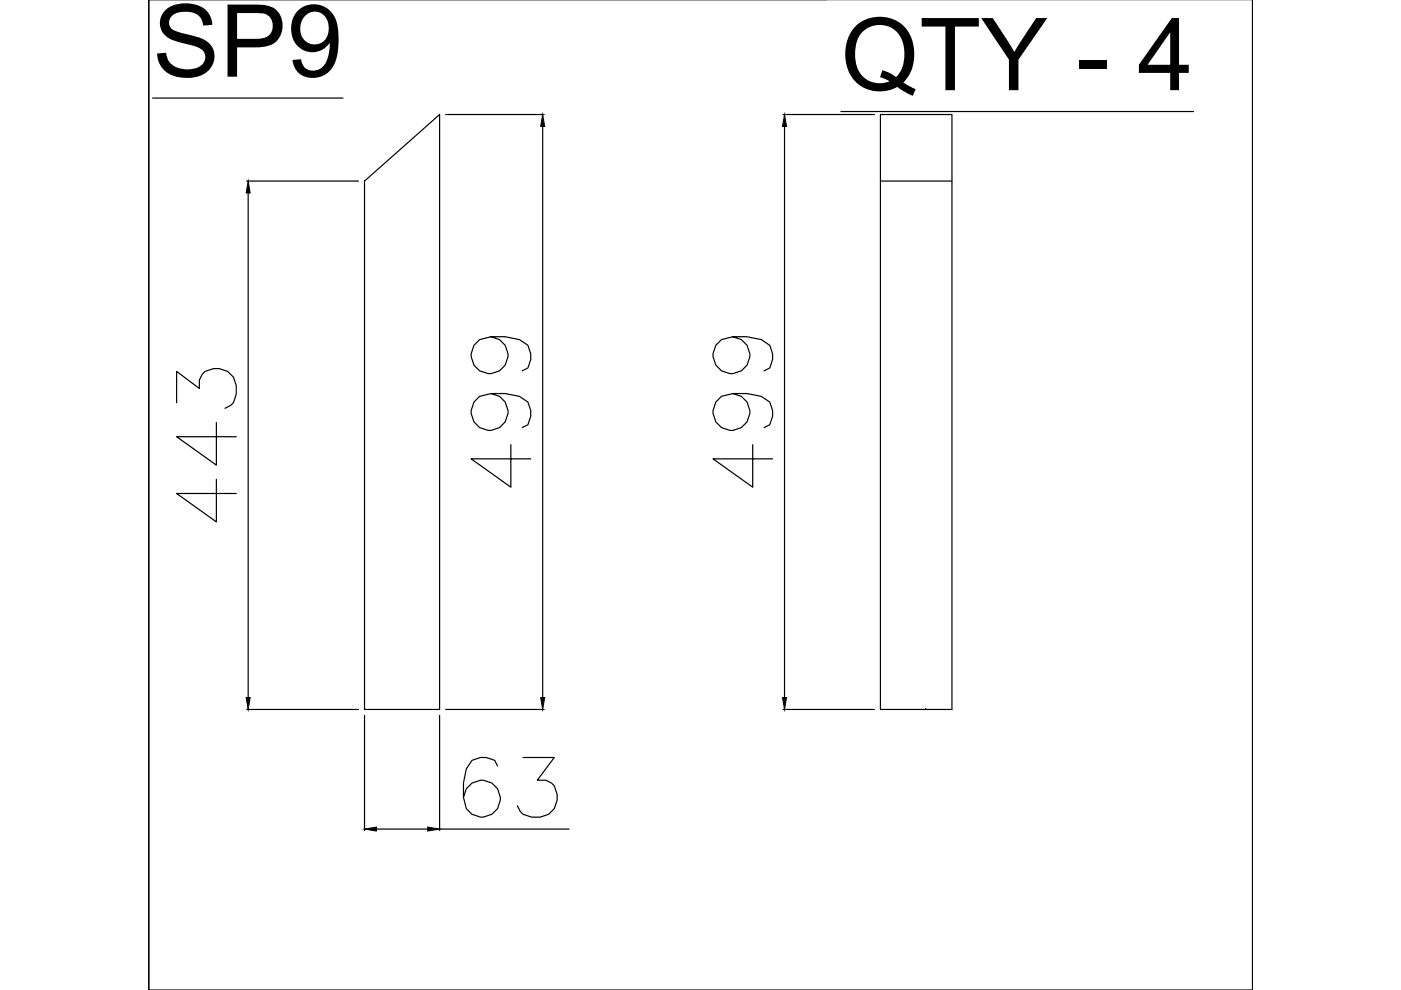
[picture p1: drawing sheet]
<svg xmlns="http://www.w3.org/2000/svg" width="297mm" height="210mm" viewBox="0 0 297 210" stroke-linecap="round" stroke-linejoin="round" font-family="sans-serif">
<defs><g id="words">
<g font-size="21.4">
<text x="32.3" y="16.3">SP9</text>
<text x="178.3" y="19.1">QTY - 4</text>
</g>
</g></defs>
<!-- layer: 0 -->
<g fill="none" stroke="#000" stroke-width=".25">
<path d="M265.6 -.1v210h-234.1v-210v210M32.3 20.8h40.4M52.3 38.4h23.7M77.3 38.4l15.9-14.1v126.1h-15.9zM94.5 24.3h20.9M115.1 26.8v121.1M166 24.3h19.4M166.3 26.8v121.1M178.3 23.6h74.8M186.7 24.3h15.1v126.1h-15.1zM186.7 38.4h15.1M52.6 40.9v107"/>
<path d="M104.1 71.4a3.9 3.9 0 0 1 3.3 5.4 3.9 3.9 0 0 1-6.1 1.5 3.9 3.9 0 0 1 .4-6.3l2.4-.6h3l3 .6 1.8 1.2 .6 1.8v1.2l-.6 1.8-1.2 .6M155.4 71.4a3.9 3.9 0 0 1 3.3 5.4 3.9 3.9 0 0 1-6.1 1.5 3.9 3.9 0 0 1 .4-6.3l2.4-.6h3l3 .6 1.8 1.2 .6 1.8v1.2l-.6 1.8-1.2 .6M37.5 85.4v-6.6l4.8 3.6a3.4 3.4 0 0 1 4.2-4.2l1.8 .6 1.2 1.2 .6 1.8v1.8l-.6 1.8-.6 .6-1.2 .6M45.9 89.6v9l-8.4-6h12.6M104.1 83.4a3.9 3.9 0 0 1 3.3 5.4 3.9 3.9 0 0 1-6.1 1.6 3.9 3.9 0 0 1 .4-6.4l2.4-.6h3l3 .6 1.8 1.2 .6 1.9v1.2l-.6 1.8-1.2 .6M108.3 94.3v9l-8.4-6h12.6M155.4 83.4a3.9 3.9 0 0 1 3.3 5.4 3.9 3.9 0 0 1-6.2 1.6 3.9 3.9 0 0 1 .5-6.4l2.4-.6h3l3 .6 1.8 1.2 .6 1.9v1.2l-.6 1.8-1.2 .6M159.6 94.3v9l-8.4-6h12.6M45.9 101.6v9.1l-8.4-6.1h12.6M52.3 150.4h23.7M77.3 151.7v24.4M93.2 151.7v24.4"/>
<path d="M94.5 150.4h20.9M166 150.4h19.4M196.3 150.4h.1M79.8 175.8h10.9M93.2 175.8h27.5M105.5 162.4l-.6-1.2-1.8-.6h-1.2l-1.8 .6-1.2 1.8-.6 3v3l.6 2.4a3.9 3.9 0 0 0 6.3 .4 3.9 3.9 0 0 0-1.6-6.1 3.9 3.9 0 0 0-5.3 3.3M110.9 160.6h6.6l-3.6 4.8a3.3 3.3 0 0 1 4.2 3 4.1 4.1 0 0 1-3.6 4.9h-1.8l-1.8-.7-.6-.6-.6-1.2"/>
</g>
<path d="M115.1 24.3l.4 2.5h-.9zM166.3 24.3l.5 2.5h-.9zM52.6 38.4l.4 2.5h-.8zM52.2 147.9h.8l-.4 2.5zM114.6 147.9h.9l-.4 2.5zM165.9 147.9h.9l-.5 2.5zM77.3 175.8l2.5-.4v.8zM90.7 175.4l2.5 .4-2.5 .4z" fill="#000" stroke="#000" stroke-width=".21"/>
<use href="#words"/>
</svg>
